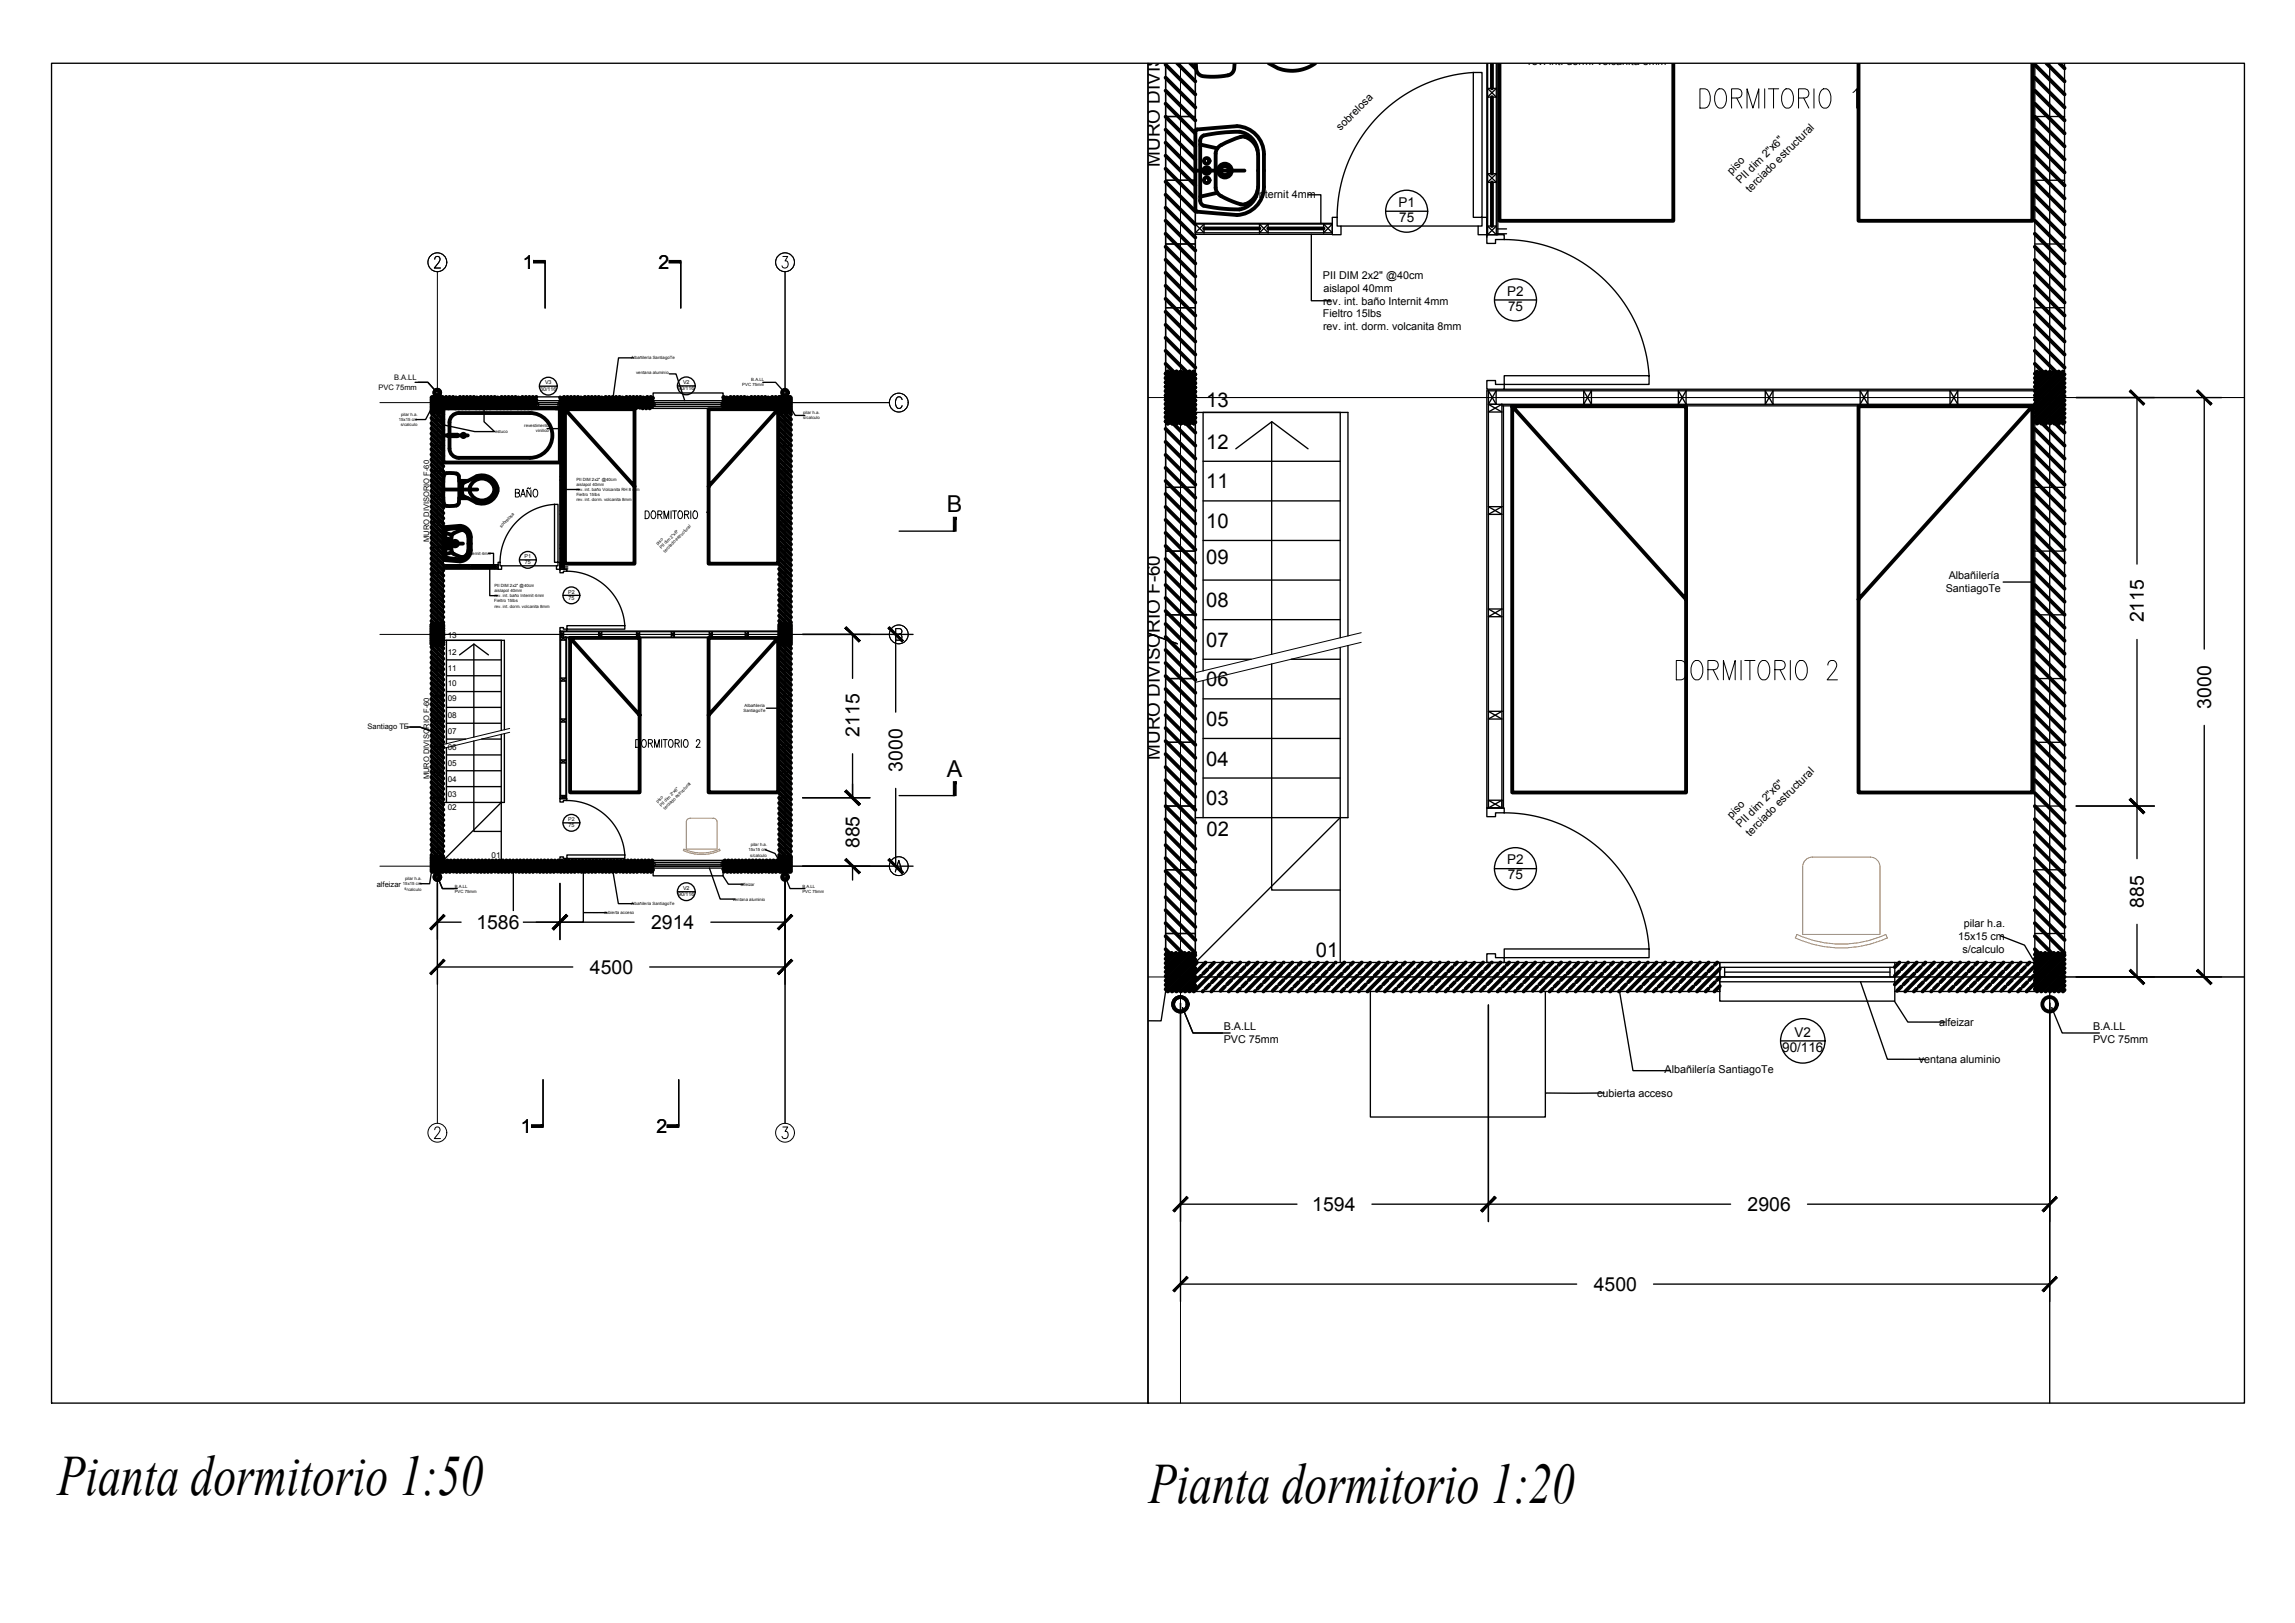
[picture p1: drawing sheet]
<svg xmlns="http://www.w3.org/2000/svg" width="594mm" height="420mm" viewBox="0 0 594 420" stroke-linecap="round" stroke-linejoin="round" font-family="sans-serif">
<defs><g id="words">
<g font-size="14.8">
<text x="14.9" y="387.1">Pianta dormitorio 1:50</text>
<text x="297.4" y="389">Pianta dormitorio 1:20</text>
</g>
<g font-size="8.8">
<text x="439.2" y="29.3">DORMITORIO 1</text>
<text x="433.2" y="177.1">DORMITORIO 2</text>
</g>
<g font-size="6">
<text x="245.1" y="132.6">B</text>
<text x="245.1" y="201.1">A</text>
</g>
<g font-size="5.2">
<text x="312.3" y="105.2">13</text>
<text x="312.3" y="116.1">12</text>
<text x="312.3" y="126.4">11</text>
<text x="312.3" y="136.6">10</text>
<text x="312.3" y="145.9">09</text>
<text x="312.3" y="157.1">08</text>
<text x="312.3" y="167.4">07</text>
<text x="312.3" y="177.5">06</text>
<text x="312.3" y="188">05</text>
<text x="312.3" y="198.2">04</text>
<text x="312.3" y="208.4">03</text>
<text x="312.3" y="216.5">02</text>
<text x="340.6" y="247.7">01</text>
</g>
<g font-size="5">
<text x="135.4" y="69.5">1</text>
<text x="170.5" y="69.5">2</text>
<text x="555" y="161.1" transform="rotate(-90 555 161.1)">2115</text>
<text x="572.4" y="183.5" transform="rotate(-90 572.4 183.5)">3000</text>
<text x="222.5" y="190.7" transform="rotate(-90 222.5 190.7)">2115</text>
<text x="233.6" y="199.8" transform="rotate(-90 233.6 199.8)">3000</text>
<text x="222.5" y="219.6" transform="rotate(-90 222.5 219.6)">885</text>
<text x="555" y="235" transform="rotate(-90 555 235)">885</text>
<text x="123.3" y="240.5">1586</text>
<text x="168.6" y="240.5">2914</text>
<text x="152.7" y="252.1">4500</text>
<text x="134.8" y="293.3">1</text>
<text x="170" y="293.3">2</text>
<text x="339.7" y="313.5">1594</text>
<text x="452.4" y="313.5">2906</text>
<text x="412.6" y="334.2">4500</text>
</g>
<g font-size="4.9">
<text x="300.2" y="43.1" transform="rotate(-90 300.2 43.1)">MURO DIVISORIO F</text>
<text x="300.2" y="196.7" transform="rotate(-90 300.2 196.7)">MURO DIVISORIO F-60</text>
</g>
<g font-size="3.5">
<text x="362" y="53.6">P1</text>
<text x="362.2" y="57.5">75</text>
<text x="390.2" y="76.5">P2</text>
<text x="390.4" y="80.4">75</text>
<text x="390.2" y="223.8">P2</text>
<text x="390.3" y="227.7">75</text>
<text x="464.5" y="268.4">V2</text>
<text x="461.3" y="272.3">90/116</text>
</g>
<g font-size="2.8">
<text x="395.6" y="16.8">rev. int. dorm. volcanita 8mm</text>
<text x="347" y="33.9" transform="rotate(-45 347 33.9)">sobrelosa</text>
<text x="448.2" y="45.3" transform="rotate(-45 448.2 45.3)">piso</text>
<text x="450.5" y="47.7" transform="rotate(-45 450.5 47.7)">PII dim 2&quot;x6&quot;</text>
<text x="325.2" y="51.3">internit 4mm</text>
<text x="453" y="49.9" transform="rotate(-45 453 49.9)">terciado estructural</text>
<text x="342.5" y="72.2">PII DIM 2x2&quot; @40cm</text>
<text x="342.6" y="75.5">aislapol 40mm</text>
<text x="342.4" y="82.2">Fieltro 15lbs</text>
<text x="342.5" y="78.8">rev. int. baño Internit 4mm</text>
<text x="342.5" y="85.5">rev. int. dorm. volcanita 8mm</text>
<text x="504.4" y="150">Albañilería</text>
<text x="503.7" y="153.3">SantiagoTe</text>
<text x="448.2" y="212" transform="rotate(-45 448.2 212)">piso</text>
<text x="450.5" y="214.3" transform="rotate(-45 450.5 214.3)">PII dim 2&quot;x6&quot;</text>
<text x="453" y="216.6" transform="rotate(-45 453 216.6)">terciado estructural</text>
<text x="508.3" y="240">pilar h.a.</text>
<text x="506.9" y="243.3">15x15 cm</text>
<text x="508" y="246.7">s/calculo</text>
<text x="316.8" y="266.7">B.A.LL</text>
<text x="501.9" y="265.6">alfeizar</text>
<text x="541.8" y="266.7">B.A.LL</text>
<text x="316.8" y="270.1">PVC 75mm</text>
<text x="496.7" y="275.2">ventana aluminio</text>
<text x="541.8" y="270.1">PVC 75mm</text>
<text x="430.9" y="277.9">Albañilería SantiagoTe</text>
<text x="413.4" y="283.9">cubierta acceso</text>
</g>
<g font-size="2.1">
<text x="115.9" y="165.2">13</text>
<text x="115.9" y="173.6">11</text>
<text x="115.9" y="169.5">12</text>
<text x="115.9" y="177.7">10</text>
<text x="115.9" y="185.9">08</text>
<text x="115.9" y="181.4">09</text>
<text x="115.9" y="190">07</text>
<text x="115.9" y="194.1">06</text>
<text x="115.9" y="202.3">04</text>
<text x="115.9" y="198.3">05</text>
<text x="115.9" y="206.4">03</text>
<text x="115.9" y="209.6">02</text>
<text x="127.2" y="222.1">01</text>
</g>
<g font-size="2">
<text x="97.9" y="100.8">PVC 75mm</text>
<text x="102" y="98.5">B.A.LL</text>
<text x="111.1" y="140.3" transform="rotate(-90 111.1 140.3)">MURO DIVISORIO F-60</text>
<text x="95.1" y="188.7">Santiago TE</text>
<text x="111.1" y="201.7" transform="rotate(-90 111.1 201.7)">MURO DIVISORIO F-60</text>
<text x="97.5" y="229.6">alfeizar</text>
</g>
<g font-size="1.4">
<text x="139.8" y="101.1">30/116</text>
<text x="141.1" y="99.5">V3</text>
<text x="175.5" y="101">90/116</text>
<text x="176.8" y="99.5">V2</text>
<text x="135.8" y="144.5">P1</text>
<text x="135.9" y="146.1">75</text>
<text x="147.1" y="153.7">P2</text>
<text x="147.1" y="155.3">75</text>
<text x="147.1" y="212.6">P2</text>
<text x="147.1" y="214.1">75</text>
<text x="175.5" y="232">90/116</text>
<text x="176.8" y="230.4">V2</text>
</g>
<g font-size="1.1">
<text x="163.4" y="92.9">Albañilería SantiagoTe</text>
<text x="164.7" y="96.9">ventana aluminio</text>
<text x="192.2" y="100">PVC 75mm</text>
<text x="194.5" y="98.7">B.A.LL</text>
<text x="103.8" y="107.6">pilar h.a.</text>
<text x="207.9" y="107.2">pilar h.a.</text>
<text x="103.2" y="109">15x15 cm</text>
<text x="103.7" y="110.3">s/calculo</text>
<text x="128.2" y="112">estuco</text>
<text x="135.7" y="110.6">revestimento</text>
<text x="138.7" y="111.9">vinilico</text>
<text x="207.9" y="108.6">s/calculo</text>
<text x="149.2" y="124.4">PII DIM 2x2&quot; @40cm</text>
<text x="149.3" y="125.8">aislapol 40mm</text>
<text x="149.2" y="128.4">Fieltro 15lbs</text>
<text x="149.2" y="127.1">rev. int. baño Volcanita RH 8 mm</text>
<text x="149.2" y="129.8">rev. int. dorm. volcanita 8mm</text>
<text x="129.8" y="136.6" transform="rotate(-45 129.8 136.6)">sobrelosa</text>
<text x="121.1" y="143.6">internit 4mm</text>
<text x="170.3" y="141.2" transform="rotate(-45 170.3 141.2)">piso</text>
<text x="171.2" y="142.1" transform="rotate(-45 171.2 142.1)">PII dim 2&quot;x6&quot;</text>
<text x="172.2" y="143" transform="rotate(-45 172.2 143)">terciado estructural</text>
<text x="128" y="155.9">Fieltro 15lbs</text>
<text x="128" y="151.9">PII DIM 2x2&quot; @40cm</text>
<text x="128" y="154.6">rev. int. baño Internit 4mm</text>
<text x="128" y="153.3">aislapol 40mm</text>
<text x="128" y="157.3">rev. int. dorm. volcanita 8mm</text>
<text x="192.5" y="184.4">SantiagoTe</text>
<text x="192.8" y="183.1">Albañilería</text>
<text x="170.3" y="207.8" transform="rotate(-45 170.3 207.8)">piso</text>
<text x="171.2" y="208.8" transform="rotate(-45 171.2 208.8)">PII dim 2&quot;x6&quot;</text>
<text x="172.2" y="209.7" transform="rotate(-45 172.2 209.7)">terciado estructural</text>
<text x="193.7" y="220.4">15x15 cm</text>
<text x="194.2" y="221.7">s/calculo</text>
<text x="194.3" y="219.1">pilar h.a.</text>
<text x="104.9" y="227.9">pilar h.a.</text>
<text x="104.3" y="229.2">15x15 cm</text>
<text x="104.8" y="230.5">s/calculo</text>
<text x="117.7" y="229.8">B.A.LL</text>
<text x="117.7" y="231.1">PVC 75mm</text>
<text x="189.7" y="233.2">ventana aluminio</text>
<text x="191.8" y="229.3">alfeizar</text>
<text x="207.7" y="229.8">B.A.LL</text>
<text x="207.7" y="231.1">PVC 75mm</text>
<text x="156.4" y="236.6">cubierta acceso</text>
<text x="163.3" y="234.2">Albañilería SantiagoTe</text>
</g>
</g></defs>
<!-- layer: A-WALL-PATT -->
<g fill="none" stroke="#000" stroke-width=".99">
<path d="M301.7 16.7l7.7 7.7M304.7 16.4l4.7 4.7M308.1 16.4l1.3 1.3M526.7 16.7l7.7 7.7M529.7 16.4l4.7 4.7M533.1 16.4l1.3 1.3M301.7 26.8l7.7 7.7M301.7 23.5l7.7 7.7M301.7 36.9l7.7 7.7M301.7 33.6l7.7 7.7M301.7 30.2l7.7 7.7M301.7 20.1l7.7 7.7"/>
<path d="M526.7 26.8l7.7 7.7M526.7 23.5l7.7 7.7M526.7 36.9l7.7 7.7M526.7 33.6l7.7 7.7M526.7 30.2l7.7 7.7M526.7 20.1l7.7 7.7M301.7 57.1l7.7 7.7M301.7 43.7l7.7 7.7M301.7 40.3l7.7 7.7M301.7 53.8l7.7 7.7M301.7 50.4l7.7 7.7M301.7 47l7.7 7.7"/>
<path d="M526.7 57.1l7.7 7.7M526.7 43.7l7.7 7.7M526.7 40.3l7.7 7.7M526.7 53.8l7.7 7.7M526.7 50.4l7.7 7.7M526.7 47l7.7 7.7M301.7 77.4l7.7 7.7M301.7 74l7.7 7.7M301.7 60.5l7.7 7.7M301.7 70.6l7.7 7.7M301.7 67.3l7.7 7.7M301.7 63.9l7.7 7.7"/>
<path d="M526.7 77.4l7.7 7.7M526.7 74l7.7 7.7M526.7 60.5l7.7 7.7M526.7 70.6l7.7 7.7M526.7 67.3l7.7 7.7M526.7 63.9l7.7 7.7M301.7 94.2l2 2M301.7 90.8l5.4 5.4M301.7 87.5l7.7 7.7M301.7 84.1l7.7 7.7M301.7 80.7l7.7 7.7M302.3 96.2l-.6 .6"/>
<path d="M303.4 96.2l-1.7 1.7M304.6 96.2l-2.9 2.8M305.7 96.2l-4 3.9M306.8 96.2l-5.1 5M307.9 96.2l-6.2 6.2M309.1 96.2l-7.4 7.3M309.4 96.9l-7.7 7.7M309.4 98l-7.7 7.7M309.4 99.2l-7.7 7.7M526.7 94.2l2 2M526.7 90.8l5.4 5.4M526.7 87.5l7.7 7.7"/>
<path d="M526.7 84.1l7.7 7.7M526.7 80.7l7.7 7.7M527.3 96.2l-.6 .6M528.4 96.2l-1.7 1.7M529.6 96.2l-2.9 2.8M530.7 96.2l-4 3.9M531.8 96.2l-5.1 5M532.9 96.2l-6.2 6.2M534.1 96.2l-7.4 7.3M534.4 96.9l-7.7 7.7M534.4 98l-7.7 7.7M534.4 99.2l-7.7 7.7"/>
<path d="M111.7 119l3.1 3.1M111.7 114.9l3.1 3.1M111.7 113.6l3.1 3.1M111.7 108.2l3.1 3.1M111.7 106.9l3.1 3M111.7 117.6l3.1 3.1M111.7 116.3l3.1 3.1M111.7 112.3l3.1 3M111.7 110.9l3.1 3.1M111.7 109.6l3.1 3M111.9 102.7l-.2 .2M112.3 102.7l-.6 .7"/>
<path d="M112.8 102.7l-1.1 1.1M112.9 106.7l1.9 1.9M113.2 102.7l-1.5 1.6M113.7 102.7l-2 2M114.1 102.7l-2.4 2.5M114.2 106.7l.6 .5M114.6 102.7l-2.9 2.9M114.8 103l-3.1 3.1M114.8 103.4l-3.1 3.1M114.8 103.9l-2.9 2.8M114.8 104.3l-2.4 2.4M114.8 104.8l-2 1.9"/>
<path d="M114.8 105.7l-1.1 1M114.8 106.1l-.6 .6M114.8 106.6l-.2 .1M115.1 104l-.3 .4M115.4 105.6l-.2 .1M115.5 102.7l-.7 .8M115.8 103.3l-.4 .5M116 104.9l-.4 .4M116.4 102.7l-.4 .4M116.7 104.2l-.4 .5M117.3 102.7l-4 4M117.4 103.5l-.5 .5"/>
<path d="M117.6 105.1l-.5 .5M118 102.9l-.4 .4M118.3 104.4l-.5 .5M118.9 103.8l-.4 .4M119.1 102.7l-3 3M119.2 105.3l-.4 .4M119.6 103.1l-.4 .4M119.8 104.7l-.4 .4M120 102.7l-.2 .2M120.5 104l-.4 .4M120.7 105.6l-.1 .1M120.9 102.7l-3 3"/>
<path d="M121.2 103.3l-.5 .5M121.4 104.9l-.4 .4M121.8 102.7l-.4 .4M122.1 104.2l-.5 .5M122.7 102.7l-3 3M122.8 103.5l-.5 .5M123 105.1l-.5 .5M123.4 102.9l-.4 .4M123.7 104.4l-.5 .5M124.3 103.8l-.4 .4M124.5 102.7l-3 3M124.6 105.3l-.4 .4"/>
<path d="M125 103.1l-.4 .4M125.2 104.7l-.4 .4M125.4 102.7l-.2 .2M125.9 104l-.4 .4M126.1 105.6l-.1 .1M126.3 102.7l-3 3M126.6 103.3l-.5 .5M126.8 104.9l-.4 .4M127.2 102.7l-.4 .4M127.5 104.2l-.5 .5M128.1 102.7l-3 3M128.2 103.5l-.5 .5"/>
<path d="M128.4 105.1l-.5 .5M128.8 102.9l-.4 .4M129 104.4l-.4 .5M129.7 103.8l-.4 .4M129.9 102.7l-3 3M129.9 105.3l-.4 .4M130.4 103.1l-.5 .4M130.6 104.7l-.4 .4M130.8 102.7l-.2 .2M131.3 104l-.5 .4M131.5 105.6l-.2 .1M131.7 102.7l-3.1 3"/>
<path d="M132 103.3l-.5 .5M132.2 104.9l-.5 .4M132.6 102.7l-.4 .4M132.9 104.2l-.5 .5M133.5 102.7l-3.1 3M133.5 103.5l-.4 .5M133.8 105.1l-.5 .5M134.2 102.9l-.4 .4M134.4 104.4l-.4 .5M135.1 103.8l-.4 .4M135.2 102.7l-3 3M135.3 105.3l-.4 .4"/>
<path d="M135.8 103.1l-.5 .4M136 104.7l-.4 .4M136.1 102.7l-.1 .2M136.7 104l-.5 .4M136.9 105.6l-.2 .1M137 102.7l-3 3M137.4 103.3l-.5 .5M137.6 104.9l-.5 .4M137.9 102.7l-.3 .4M138.2 104.2l-.4 .5M138.8 102.7l-3 3M138.9 104.5l-1.3 1.2"/>
<path d="M138.9 103.6l-.4 .4M138.9 105.4l-.2 .2M145 102.9h-.1M145.2 104.4l-.3 .3M145.9 103.8l-.5 .4M146 102.7l-1.1 1.1M146.1 105.3l-.4 .4M146.6 103.1l-.5 .4M146.8 104.7l-.5 .4M146.9 102.7l-.1 .2M147.5 104l-.5 .4M147.7 105.6l-.2 .1"/>
<path d="M147.8 102.7l-2.9 2.9M148.1 103.3l-.4 .5M148.4 104.9l-.5 .4M148.7 102.7l-.3 .4M149 104.2l-.4 .5M149.6 102.7l-3 3M149.7 103.5l-.4 .5M149.9 105.1l-.4 .5M150.4 102.9l-.5 .4M150.6 104.4l-.4 .5M151.3 103.8l-.5 .4M151.4 102.7l-3 3"/>
<path d="M151.5 105.3l-.4 .4M151.9 103.1l-.4 .4M152.2 104.7l-.5 .4M152.3 102.7l-.1 .2M152.8 104l-.4 .4M153.1 105.6l-.2 .1M153.2 102.7l-3 3M153.5 103.3l-.4 .5M153.7 104.9l-.4 .4M154.1 102.7l-.4 .4M154.4 104.2l-.4 .5M155 102.7l-3 3"/>
<path d="M155.1 103.5l-.5 .5M155.3 105.1l-.4 .5M155.8 102.9l-.5 .4M156 104.4l-.5 .5M156.7 103.8l-.5 .4M156.8 102.7l-3 3M156.9 105.3l-.4 .4M157.3 103.1l-.4 .4M157.6 104.7l-.5 .4M157.7 102.7l-.1 .2M158.2 104l-.4 .4M158.5 105.6l-.2 .1"/>
<path d="M158.6 102.7l-3 3M158.9 103.3l-.4 .5M159.1 104.9l-.4 .4M159.5 102.7l-.4 .4M159.8 104.2l-.4 .5M160.4 102.7l-3 3M160.5 103.5l-.5 .5M160.7 105.1l-.5 .5M161.1 102.9l-.4 .4M161.4 104.4l-.5 .5M162 103.8l-.4 .4M162.2 102.7l-3 3"/>
<path d="M162.3 105.3l-.4 .4M162.7 103.1l-.4 .4M162.9 104.7l-.4 .4M163.1 102.7l-.2 .2M163.6 104l-.4 .4M163.8 105.6l-.1 .1M164 102.7l-3 3M164.3 103.3l-.5 .5M164.5 104.9l-.4 .4M164.9 102.7l-.4 .4M165.2 104.2l-.5 .5M165.8 102.7l-3 3"/>
<path d="M165.9 103.5l-.5 .5M166.1 105.1l-.5 .5M166.5 102.9l-.4 .4M166.8 104.4l-.5 .5M167.4 103.8l-.4 .4M167.6 102.7l-3 3M167.7 105.3l-.4 .4M168.1 103.1l-.4 .4M168.3 104.7l-.4 .4M168.5 102.7l-.2 .2M169 104l-.4 .4M169.1 103l-2.7 2.7"/>
<path d="M169.1 104.8l-.9 .9M187.3 102.7l-.1 .2M187.4 103.5l-.2 .3M187.6 105.1l-.4 .5M188.1 102.9l-.5 .4M188.3 104.4l-.4 .5M189 103.8l-.5 .4M189.1 102.7l-1.9 2M189.2 105.3l-.4 .4M189.7 103.1l-.5 .4M189.9 104.7l-.5 .4M190 102.7l-.1 .2"/>
<path d="M190.6 104l-.5 .4M190.8 105.6l-.2 .1M190.9 102.7l-3 3M191.2 103.3l-.4 .5M191.5 104.9l-.5 .4M191.8 102.7l-.3 .4M192.1 104.2l-.4 .5M192.7 102.7l-3 3M192.8 103.5l-.4 .5M193 105.1l-.4 .5M193.5 102.9l-.5 .4M193.7 104.4l-.4 .5"/>
<path d="M194.4 103.8l-.5 .4M194.5 102.7l-3 3M194.6 105.3l-.4 .4M195 103.1l-.4 .4M195.3 104.7l-.5 .4M195.4 102.7l-.1 .2M195.9 104l-.4 .4M196.2 105.6l-.2 .1M196.3 102.7l-3 3M196.6 103.3l-.4 .5M196.8 104.9l-.4 .4M197.2 102.7l-.4 .4"/>
<path d="M197.5 104.2l-.4 .5M198.1 102.7l-3 3M198.2 103.5l-.5 .5M198.4 105.1l-.4 .5M198.9 102.9l-.5 .4M199.1 104.4l-.5 .5M199.8 103.8l-.5 .4M199.9 102.7l-3 3M200 105.3l-.4 .4M200.4 103.1l-.4 .4M200.7 104.7l-.5 .4M200.8 102.7l-.1 .2"/>
<path d="M201.3 104l-.4 .4M201.6 105.6l-.2 .1M201.7 119l3.1 3.1M201.7 114.9l3.1 3.1M201.7 113.6l3.1 3.1M201.7 108.2l3.1 3.1M201.7 106.9l3.1 3M201.7 102.7l-3 3M201.7 104.5l-1.2 1.2M201.7 103.6l-.1 .2M201.7 117.6l3.1 3.1M201.7 116.3l3.1 3.1"/>
<path d="M201.7 112.3l3.1 3M201.7 110.9l3.1 3.1M201.7 109.6l3.1 3M201.9 102.7l-.2 .2M202.3 102.7l-.6 .7M202.8 102.7l-1.1 1.1M202.9 106.7l1.9 1.9M203.2 102.7l-1.5 1.6M203.7 102.7l-2 2M204.1 102.7l-2.4 2.5M204.2 106.7l.6 .5M204.6 102.7l-2.9 2.9"/>
<path d="M204.8 103l-3.1 3.1M204.8 103.4l-3.1 3.1M204.8 103.9l-2.9 2.8M204.8 104.3l-2.4 2.4M204.8 104.8l-2 1.9M204.8 105.2l-1.5 1.5M204.8 105.7l-1.1 1M204.8 106.1l-.6 .6M204.8 106.6l-.2 .1M301.7 117.8l7.7 7.7M301.7 114.4l7.7 7.7M301.7 111l7.7 7.7"/>
<path d="M303.7 109.7l5.7 5.7M307.1 109.7l2.3 2.3M309.4 100.3l-7.7 7.7M309.4 101.4l-7.7 7.7M309.4 102.5l-7.1 7.2M309.4 103.6l-6 6.1M309.4 104.8l-4.9 4.9M309.4 105.9l-3.7 3.8M309.4 107l-2.6 2.7M309.4 108.1l-1.5 1.6M309.4 109.3l-.4 .4M526.7 117.8l7.7 7.7"/>
<path d="M526.7 114.4l7.7 7.7M526.7 111l7.7 7.7M528.7 109.7l5.7 5.7M532.1 109.7l2.3 2.3M534.4 100.3l-7.7 7.7M534.4 101.4l-7.7 7.7M534.4 102.5l-7.1 7.2M534.4 103.6l-6 6.1M534.4 104.8l-4.9 4.9M534.4 105.9l-3.7 3.8M534.4 107l-2.6 2.7M534.4 108.1l-1.5 1.6"/>
<path d="M534.4 109.3l-.4 .4M111.7 139.2l3.1 3.1M111.7 133.8l3.1 3.1M111.7 132.5l3.1 3M111.7 128.4l3.1 3.1M111.7 127.1l3.1 3M111.7 125.7l3.1 3.1M111.7 121.7l3.1 3.1M111.7 120.3l3.1 3.1M111.7 137.8l3.1 3.1M111.7 136.5l3.1 3.1M111.7 135.2l3.1 3"/>
<path d="M111.7 131.1l3.1 3.1M111.7 129.8l3.1 3M111.7 124.4l3.1 3M111.7 123l3.1 3.1M201.7 139.2l3.1 3.1M201.7 133.8l3.1 3.1M201.7 132.5l3.1 3M201.7 128.4l3.1 3.1M201.7 127.1l3.1 3M201.7 125.7l3.1 3.1M201.7 121.7l3.1 3.1M201.7 120.3l3.1 3.1"/>
<path d="M201.7 137.8l3.1 3.1M201.7 136.5l3.1 3.1M201.7 135.2l3.1 3M201.7 131.1l3.1 3.1M201.7 129.8l3.1 3M201.7 124.4l3.1 3M201.7 123l3.1 3.1M301.7 138l7.7 7.7M301.7 124.5l7.7 7.7M301.7 121.1l7.7 7.7M301.7 134.6l7.7 7.7M301.7 131.2l7.7 7.7"/>
<path d="M301.7 127.9l7.7 7.7M526.7 138l7.7 7.7M526.7 124.5l7.7 7.7M526.7 121.1l7.7 7.7M526.7 134.6l7.7 7.7M526.7 131.2l7.7 7.7M526.7 127.9l7.7 7.7M111.7 154l3.1 3.1M111.7 152.7l3.1 3M111.7 147.3l3.1 3.1M111.7 145.9l3.1 3.1M111.7 140.5l3.1 3.1"/>
<path d="M111.7 159.4l2.1 2.1M111.7 158l3.1 3.1M111.7 156.7l3.1 3.1M111.7 155.4l3.1 3M111.7 151.3l3.1 3.1M111.7 150l3.1 3M111.7 148.6l3.1 3.1M111.7 144.6l3.1 3.1M111.7 143.2l3.1 3.1M111.7 141.9l3.1 3.1M201.7 154l3.1 3.1M201.7 152.7l3.1 3"/>
<path d="M201.7 147.3l3.1 3.1M201.7 145.9l3.1 3.1M201.7 140.5l3.1 3.1M201.7 159.4l2.1 2.1M201.7 158l3.1 3.1M201.7 156.7l3.1 3.1M201.7 155.4l3.1 3M201.7 151.3l3.1 3.1M201.7 150l3.1 3M201.7 148.6l3.1 3.1M201.7 144.6l3.1 3.1M201.7 143.2l3.1 3.1"/>
<path d="M201.7 141.9l3.1 3.1M301.7 158.2l7.7 7.7M301.7 154.8l7.7 7.7M301.7 141.3l7.7 7.7M301.7 151.4l7.7 7.7M301.7 148.1l7.7 7.7M301.7 144.7l7.7 7.7M526.7 158.2l7.7 7.7M526.7 154.8l7.7 7.7M526.7 141.3l7.7 7.7M526.7 151.4l7.7 7.7M526.7 148.1l7.7 7.7"/>
<path d="M526.7 144.7l7.7 7.7M111.7 179.6l3.1 3.1M111.7 178.3l3.1 3M111.7 172.9l3.1 3M111.7 171.5l3.1 3.1M111.7 176.9l3.1 3.1M111.7 175.6l3.1 3M111.7 174.2l3.1 3.1M111.7 170.2l3.1 3.1M111.7 168.8l3.1 3.1M111.7 167.5l3.1 3.1M111.7 160.7l.8 .8"/>
<path d="M111.9 161.5l-.2 .3M112.4 161.5l-.7 .7M112.5 166.9l2.3 2.3M112.8 161.5l-1.1 1.2M113.3 161.5l-1.6 1.6M113.7 161.5l-2 2.1M113.8 166.9l1 1M114.2 161.5l-2.5 2.5M114.6 161.5l-2.9 3M114.8 161.8l-3.1 3.1M114.8 162.3l-3.1 3.1M114.8 162.7l-3.1 3.1"/>
<path d="M114.8 163.2l-3.1 3.1M114.8 163.6l-3.1 3.1M114.8 164.1l-2.9 2.8M114.8 164.5l-2.5 2.4M114.8 165l-2 1.9M114.8 165.4l-1.6 1.5M114.8 165.9l-1.1 1M114.8 166.3l-.7 .6M114.8 166.8l-.2 .1M201.7 179.6l3.1 3.1M201.7 178.3l3.1 3M201.7 172.9l3.1 3"/>
<path d="M201.7 171.5l3.1 3.1M201.7 176.9l3.1 3.1M201.7 175.6l3.1 3M201.7 174.2l3.1 3.1M201.7 170.2l3.1 3.1M201.7 168.8l3.1 3.1M201.7 167.5l3.1 3.1M201.7 160.7l.8 .8M201.9 161.5l-.2 .3M202.4 161.5l-.7 .7M202.5 166.9l2.3 2.3M202.8 161.5l-1.1 1.2"/>
<path d="M203.3 161.5l-1.6 1.6M203.7 161.5l-2 2.1M203.8 166.9l1 1M204.2 161.5l-2.5 2.5M204.6 161.5l-2.9 3M204.8 161.8l-3.1 3.1M204.8 162.3l-3.1 3.1M204.8 162.7l-3.1 3.1M204.8 163.2l-3.1 3.1M204.8 163.6l-3.1 3.1M204.8 164.1l-2.9 2.8M204.8 164.5l-2.5 2.4"/>
<path d="M204.8 165l-2 1.9M204.8 165.4l-1.6 1.5M204.8 165.9l-1.1 1M204.8 166.3l-.7 .6M204.8 166.8l-.2 .1M301.7 175l7.7 7.7M301.7 171.6l7.7 7.7M301.7 168.3l7.7 7.7M301.7 178.4l7.7 7.7M301.7 164.9l7.7 7.7M301.7 161.5l7.7 7.7M526.7 175l7.7 7.7"/>
<path d="M526.7 171.6l7.7 7.7M526.7 168.3l7.7 7.7M526.7 178.4l7.7 7.7M526.7 164.9l7.7 7.7M526.7 161.5l7.7 7.7M111.7 199.8l3.1 3.1M111.7 198.5l3.1 3M111.7 197.1l3.1 3.1M111.7 193.1l3.1 3.1M111.7 191.7l3.1 3.1M111.7 190.4l3.1 3.1M111.7 186.3l3.1 3.1"/>
<path d="M111.7 185l3.1 3.1M111.7 195.8l3.1 3M111.7 194.4l3.1 3.1M111.7 189l3.1 3.1M111.7 187.7l3.1 3.1M111.7 183.6l3.1 3.1M111.7 182.3l3.1 3.1M111.7 180.9l3.1 3.1M201.7 199.8l3.1 3.1M201.7 198.5l3.1 3M201.7 197.1l3.1 3.1M201.7 193.1l3.1 3.1"/>
<path d="M201.7 191.7l3.1 3.1M201.7 190.4l3.1 3.1M201.7 186.3l3.1 3.1M201.7 185l3.1 3.1M201.7 195.8l3.1 3M201.7 194.4l3.1 3.1M201.7 189l3.1 3.1M201.7 187.7l3.1 3.1M201.7 183.6l3.1 3.1M201.7 182.3l3.1 3.1M201.7 180.9l3.1 3.1M301.7 191.9l7.7 7.7"/>
<path d="M301.7 188.5l7.7 7.7M301.7 185.1l7.7 7.7M301.7 198.6l7.7 7.7M301.7 195.2l7.7 7.7M301.7 181.8l7.7 7.7M526.7 191.9l7.7 7.7M526.7 188.5l7.7 7.7M526.7 185.1l7.7 7.7M526.7 198.6l7.7 7.7M526.7 195.2l7.7 7.7M526.7 181.8l7.7 7.7M111.7 218.7l3.1 3"/>
<path d="M111.7 217.3l3.1 3.1M111.7 211.9l3.1 3.1M111.7 210.6l3.1 3.1M111.7 205.2l3.1 3.1M111.7 203.8l3.1 3.1M111.7 216l3.1 3M111.7 214.6l3.1 3.1M111.7 213.3l3.1 3.1M111.7 209.2l3.1 3.1M111.7 207.9l3.1 3.1M111.7 206.5l3.1 3.1M111.7 202.5l3.1 3.1"/>
<path d="M111.7 201.2l3.1 3M201.7 218.7l3.1 3M201.7 217.3l3.1 3.1M201.7 211.9l3.1 3.1M201.7 210.6l3.1 3.1M201.7 205.2l3.1 3.1M201.7 203.8l3.1 3.1M201.7 216l3.1 3M201.7 214.6l3.1 3.1M201.7 213.3l3.1 3.1M201.7 209.2l3.1 3.1M201.7 207.9l3.1 3.1"/>
<path d="M201.7 206.5l3.1 3.1M201.7 202.5l3.1 3.1M201.7 201.2l3.1 3M301.7 218.8l7.7 7.7M301.7 205.3l7.7 7.7M301.7 202l7.7 7.7M301.7 212.1l7.7 7.7M301.7 215.4l7.7 7.7M301.7 208.7l7.7 7.7M526.7 218.8l7.7 7.7M526.7 205.3l7.7 7.7M526.7 202l7.7 7.7"/>
<path d="M526.7 215.4l7.7 7.7M526.7 212.1l7.7 7.7M526.7 208.7l7.7 7.7M111.7 221.4l.4 .3M111.7 220l1.7 1.7M111.9 221.7l-.2 .2M112.3 221.7l-.6 .7M112.8 221.7l-1.1 1.1M113.2 221.7l-1.5 1.6M113.7 221.7l-2 2M114.1 221.7l-2.4 2.5M114.6 221.7l-2.9 2.9"/>
<path d="M114.8 222l-3.1 3.1M114.8 222.4l-3.1 3.1M114.8 223.3l-2.5 2.4M114.8 224.2l-1.6 1.5M114.8 224.7l-1.1 1M114.8 225.1l-.7 .6M114.9 222.7l-3 3M115.4 224.1l-.5 .5M115.6 225.7h-.1M115.8 222.7l-3 3M116 223.4l-.4 .5M116.3 225l-.5 .4"/>
<path d="M116.7 222.8l-.4 .4M116.9 224.3l-.4 .5M117.6 223.7l-.5 .4M117.6 222.7l-3 3M117.8 225.2l-.4 .5M118.3 223l-.5 .4M118.5 224.6l-.5 .4M118.5 222.7v.1M119.2 223.9l-.5 .4M119.4 225.4l-.3 .3M119.4 222.7l-3 3M119.8 223.2l-.4 .5"/>
<path d="M120.1 224.8l-.5 .4M120.3 222.7l-.2 .3M120.7 224.1l-.4 .5M121 225.7h-.1M121.2 222.7l-3 3M121.4 223.4l-.4 .5M121.6 225l-.4 .4M122.1 222.8l-.5 .4M122.3 224.3l-.4 .5M123 223.7l-.5 .4M123 222.7l-3 3M123.2 225.2l-.4 .5"/>
<path d="M123.7 223l-.5 .4M123.9 224.6l-.5 .4M123.9 222.7v.1M124.6 223.9l-.5 .4M124.8 225.4l-.3 .3M124.8 222.7l-3 3M125.2 223.2l-.4 .5M125.5 224.8l-.5 .4M125.7 222.7l-.2 .3M126.1 224.1l-.4 .5M126.4 225.7h-.1M126.6 222.7l-3 3"/>
<path d="M126.8 223.4l-.4 .5M127 225l-.4 .4M127.5 222.8l-.5 .4M127.7 224.3l-.4 .5M128.4 223.7l-.5 .4M128.4 222.7l-3 3M128.6 225.2l-.4 .5M129 223l-.4 .4M129.3 224.6l-.5 .4M129.3 222.7v.1M129.9 223.9l-.4 .4M130.2 225.4l-.3 .3"/>
<path d="M130.2 222.7l-3 3M130.6 223.2l-.4 .5M130.8 224.8l-.4 .4M131.1 222.7l-.3 .3M131.5 224.1l-.4 .5M131.7 225.7h.1M132 222.7l-3 3M132.2 223.4l-.5 .5M132.4 225l-.4 .4M132.9 222.8l-.5 .4M133.1 224.3l-.5 .5M133.8 223.7l-.5 .4"/>
<path d="M133.8 222.7l-3 3M134 225.2l-.5 .5M134.4 223l-.4 .4M134.7 224.6l-.5 .4M134.7 222.7v.1M135.3 223.9l-.4 .4M135.6 225.4l-.3 .3M135.6 222.7l-3 3M136 223.2l-.4 .5M136.2 224.8l-.4 .4M136.5 222.7l-.3 .3M136.9 224.1l-.4 .5"/>
<path d="M137.1 225.7h.1M137.4 222.7l-3 3M137.6 223.4l-.5 .5M137.8 225l-.4 .4M138.2 222.8l-.4 .4M138.5 224.3l-.5 .5M139.1 223.7l-.4 .4M139.2 222.7l-3 3M139.4 225.2l-.5 .5M139.8 223l-.4 .4M140 224.6l-.4 .4M140.1 222.7l-.1 .1"/>
<path d="M140.7 223.9l-.4 .4M140.9 225.4l-.2 .3M141 222.7l-3 3M141.4 223.2l-.5 .5M141.6 224.8l-.4 .4M141.9 222.7l-.3 .3M142.3 224.1l-.5 .5M142.5 225.7h.1M142.8 222.7l-3 3M143 223.4l-.5 .5M143.2 225l-.5 .4M143.6 222.8l-.4 .4"/>
<path d="M143.9 224.3l-.5 .5M144.5 223.7l-.4 .4M144.6 222.7l-3 3M144.8 225.2l-.5 .5M145.2 223l-.4 .4M145.4 224.6l-.4 .4M145.5 222.7l-.1 .1M146.1 223.9l-.4 .4M146.3 225.4l-.3 .3M146.4 222.7l-3 3M146.8 223.2l-.5 .5M147 224.8l-.4 .4"/>
<path d="M147.3 222.7l-.3 .3M147.7 224.1l-.5 .5M147.9 225.7h-.1M148.2 222.7l-3 3M148.4 223.4l-.5 .5M148.6 225l-.5 .4M149 222.8l-.4 .4M149.3 224.3l-.5 .5M149.9 223.7l-.4 .4M150 222.7l-3.1 3M150.2 225.2l-.5 .5M150.6 223l-.4 .4"/>
<path d="M150.8 224.6l-.4 .4M150.9 222.7l-.1 .1M151.5 223.9l-.4 .4M151.7 225.4l-.3 .3M151.7 222.7l-3 3M152.2 223.2l-.5 .5M152.4 224.8l-.5 .4M152.6 222.7l-.2 .3M153.1 224.1l-.5 .5M153.3 225.7h-.1M153.5 222.7l-3 3M153.7 223.4l-.4 .5"/>
<path d="M154 225l-.5 .4M154.4 222.8l-.4 .4M154.6 224.3l-.4 .5M155.3 223.7l-.4 .4M155.3 222.7l-3 3M155.5 225.2l-.4 .5M156 223l-.5 .4M156.2 224.6l-.4 .4M156.2 222.7v.1M156.9 223.9l-.5 .4M157.1 225.4l-.3 .3M157.1 222.7l-3 3"/>
<path d="M157.6 223.2l-.5 .5M157.8 224.8l-.5 .4M158 222.7l-.2 .3M158.5 224.1l-.5 .5M158.7 225.7h-.1M158.9 222.7l-3 3M159.1 223.4l-.4 .5M159.4 225l-.5 .4M159.8 222.8l-.4 .4M160 224.3l-.4 .5M160.7 223.7l-.5 .4M160.7 222.7l-3 3"/>
<path d="M160.9 225.2l-.4 .5M161.4 223l-.5 .4M161.6 224.6l-.5 .4M161.6 222.7v.1M162.3 223.9l-.5 .4M162.5 225.4l-.3 .3M162.5 222.7l-3 3M162.9 223.2l-.4 .5M163.2 224.8l-.5 .4M163.4 222.7l-.2 .3M163.8 224.1l-.4 .5M164.1 225.7h-.1"/>
<path d="M164.3 222.7l-3 3M164.5 223.4l-.4 .5M164.7 225l-.4 .4M165.2 222.8l-.5 .4M165.4 224.3l-.4 .5M166.1 223.7l-.5 .4M166.1 222.7l-3 3M166.3 225.2l-.4 .5M166.8 223l-.5 .4M167 224.6l-.5 .4M167 222.7v.1M167.7 223.9l-.5 .4"/>
<path d="M167.9 225.4l-.3 .3M167.9 222.7l-3 3M168.3 223.2l-.4 .5M168.6 224.8l-.5 .4M168.8 222.7l-.2 .3M169.1 223.4l-2.4 2.3M169.1 225.2l-.6 .5M169.1 224.3l-.3 .3M187.6 223.7l-.4 .4M187.7 222.7l-.5 .5M187.9 225.2l-.5 .5M188.3 223l-.4 .4"/>
<path d="M188.5 224.6l-.4 .4M188.6 222.7l-.1 .1M189.2 223.9l-.4 .4M189.4 225.4l-.2 .3M189.5 222.7l-2.3 2.3M189.9 223.2l-.5 .5M190.1 224.8l-.4 .4M190.4 222.7l-.3 .3M190.8 224.1l-.5 .5M191 225.7h.1M191.3 222.7l-3 3M191.5 223.4l-.5 .5"/>
<path d="M191.7 225l-.5 .4M192.1 222.8l-.4 .4M192.4 224.3l-.5 .5M193 223.7l-.4 .4M193.1 222.7l-3 3M193.3 225.2l-.5 .5M193.7 223l-.4 .4M193.9 224.6l-.4 .4M194 222.7l-.1 .1M194.6 223.9l-.4 .4M194.8 225.4l-.3 .3M194.8 222.7l-2.9 3"/>
<path d="M195.3 223.2l-.5 .5M195.5 224.8l-.5 .4M195.7 222.7l-.2 .3M196.2 224.1l-.5 .5M196.4 225.7h-.1M196.6 222.7l-2.9 3M196.8 223.4l-.4 .5M197.1 225l-.5 .4M197.5 222.8l-.4 .4M197.7 224.3l-.4 .5M198.4 223.7l-.4 .4M198.4 222.7l-3 3"/>
<path d="M198.6 225.2l-.4 .5M199.1 223l-.5 .4M199.3 224.6l-.4 .4M199.3 222.7v.1M200 223.9l-.5 .4M200.2 225.4l-.3 .3M200.2 222.7l-3 3M200.7 223.2l-.5 .5M200.9 224.8l-.5 .4M201.1 222.7l-.2 .3M201.6 224.1l-.5 .5M201.7 223.1l-2.7 2.6"/>
<path d="M201.7 224.9l-.9 .8M201.7 221.4l.4 .3M201.7 220l1.7 1.7M201.9 221.7l-.2 .2M202.3 221.7l-.6 .7M202.8 221.7l-1.1 1.1M203.2 221.7l-1.5 1.6M203.7 221.7l-2 2M204.1 221.7l-2.4 2.5M204.6 221.7l-2.9 2.9M204.8 222l-3.1 3.1M204.8 222.4l-3.1 3.1"/>
<path d="M204.8 222.9l-2.9 2.8M204.8 223.3l-2.5 2.4M204.8 223.8l-2 1.9M204.8 224.2l-1.6 1.5M204.8 224.7l-1.1 1M204.8 225.1l-.7 .6M204.8 225.6l-.2 .1M301.7 239l7.7 7.7M301.7 235.6l7.7 7.7M301.7 222.2l7.7 7.7M301.7 232.3l7.7 7.7M301.7 228.9l7.7 7.7"/>
<path d="M301.7 225.5l7.7 7.7M526.7 239l7.7 7.7M526.7 235.6l7.7 7.7M526.7 222.2l7.7 7.7M526.7 232.3l7.7 7.7M526.7 228.9l7.7 7.7M526.7 225.5l7.7 7.7M301.7 245.7l1 1M301.7 242.4l4.3 4.3M302.2 246.7l-.5 .4M303.3 246.7l-1.6 1.5M304.4 246.7l-2.7 2.7"/>
<path d="M305.5 246.7l-3.8 3.8M306.7 246.7l-5 4.9M307.8 246.7l-6.1 6M308.9 246.7l-7.2 7.1M309.4 247.3l-7.7 7.7M309.4 248.4l-7.7 7.7M309.4 249.5l-7.1 7.2M309.4 250.6l-6 6.1M309.4 251.8l-4.9 4.9M309.4 252.9l-3.8 3.8M309.4 254l-2.6 2.7M309.4 255.1l-1.5 1.6"/>
<path d="M309.4 256.3l-.4 .4M309.8 249.2l-.4 .4M310.9 252.6l-1.1 1.1M311.5 256.5l-.2 .2M312.1 249.2l-2.7 2.6M312.6 250.9l-1.1 1.1M313.1 254.8l-1.1 1.2M314.3 249.2l-1.2 1.2M314.8 253.2l-1.1 1.1M316.5 251.5l-1.1 1.1M316.6 249.2l-7.2 7.1M317.1 255.4l-1.1 1.1"/>
<path d="M318.2 249.8l-1.1 1.1M318.8 253.7l-1.2 1.1M318.8 249.2h.1M320.4 252l-1.1 1.2M321 256l-.7 .7M321.1 249.2l-7.5 7.5M322.1 250.4l-1.1 1.1M322.7 254.3l-1.1 1.1M323.3 249.2l-.6 .6M324.4 252.6l-1.1 1.1M324.9 256.5l-.1 .2M325.6 249.2l-7.5 7.5"/>
<path d="M326.1 250.9l-1.2 1.1M326.6 254.8l-1.1 1.2M327.7 249.2l-1.1 1.2M328.3 253.2l-1.1 1.1M330 251.5l-1.1 1.1M330 249.2l-7.5 7.5M330.5 255.4l-1.1 1.1M331.7 249.8l-1.2 1.1M332.2 253.7l-1.1 1.1M332.3 249.2h-.1M333.9 252l-1.1 1.2M334.5 256l-.7 .7"/>
<path d="M334.5 249.2l-7.5 7.5M335.6 250.4l-1.1 1.1M336.2 254.3l-1.2 1.1M336.8 249.2l-.6 .6M337.8 252.6l-1.1 1.1M338.4 256.5l-.1 .2M339 249.2l-7.5 7.5M339.5 250.9l-1.1 1.1M340.1 254.8l-1.1 1.2M341.2 249.2l-1.1 1.2M341.8 253.2l-1.1 1.1M343.5 251.5l-1.2 1.1"/>
<path d="M343.5 249.2l-7.5 7.5M344 255.4l-1.1 1.1M345.1 249.8l-1.1 1.1M345.7 253.7l-1.1 1.1M345.8 249.2h-.1M347.4 252l-1.1 1.2M347.9 256l-.7 .7M348 249.2l-7.5 7.5M349.1 250.4l-1.2 1.1M349.6 254.3l-1.1 1.1M350.3 249.2l-.7 .6M351.3 252.6l-1.1 1.1"/>
<path d="M351.9 256.5l-.2 .2M352.5 249.2l-7.5 7.5M353 250.9l-1.1 1.1M353.6 254.8l-1.2 1.2M354.7 249.2l-1.1 1.2M355.2 253.2l-1.1 1.1M356.9 251.5l-1.1 1.1M357 249.2l-7.5 7.5M357.5 255.4l-1.1 1.1M358.6 249.8l-1.1 1.1M359.2 253.7l-1.1 1.1M359.2 249.2h.1"/>
<path d="M360.9 252l-1.2 1.2M361.4 256l-.7 .7M361.5 249.2l-7.5 7.5M362.5 250.4l-1.1 1.1M363.1 254.3l-1.1 1.1M363.7 249.2l-.6 .6M364.8 252.6l-1.1 1.1M365.3 256.5l-.1 .2M366 249.2l-7.5 7.5M366.5 250.9l-1.2 1.1M367 254.8l-1.1 1.2M368.1 249.2l-1.1 1.2"/>
<path d="M368.7 253.2l-1.1 1.1M370.4 251.5l-1.1 1.1M370.5 249.2l-7.5 7.5M371 255.4l-1.2 1.1M372.1 249.8l-1.1 1.1M372.6 253.7l-1.1 1.1M372.7 249.2h-.1M374.3 252l-1.1 1.2M374.9 256l-.7 .7M374.9 249.2l-7.5 7.5M376 250.4l-1.1 1.1M376.6 254.3l-1.1 1.1"/>
<path d="M377.2 249.2l-.6 .6M378.3 252.6l-1.2 1.1M378.8 256.5l-.1 .2M379.4 249.2l-7.5 7.5M379.9 250.9l-1.1 1.1M380.5 254.8l-1.1 1.2M381.6 249.2l-1.1 1.2M382.2 253.2l-1.1 1.1M383.9 251.5l-1.2 1.1M383.9 249.2l-7.5 7.5M384.4 255.4l-1.1 1.1M385.5 249.8l-1.1 1.1"/>
<path d="M386.1 253.7l-1.1 1.1M386.2 249.2h-.1M387.8 252l-1.1 1.2M388.4 256l-.7 .7M388.4 249.2l-7.5 7.5M389.5 250.4l-1.1 1.1M390 254.3l-1.1 1.1M390.7 249.2l-.7 .6M391.7 252.6l-1.1 1.1M392.3 256.5l-.2 .2M392.9 249.2l-7.5 7.5M393.4 250.9l-1.1 1.1"/>
<path d="M394 254.8l-1.2 1.2M395.1 249.2l-1.1 1.2M395.7 253.2l-1.2 1.1M397.3 251.5l-1.1 1.1M397.4 249.2l-7.5 7.5M397.9 255.4l-1.1 1.1M399 249.8l-1.1 1.1M399.6 253.7l-1.1 1.1M399.6 249.2h.1M401.3 252l-1.2 1.2M401.8 256l-.7 .7M401.9 249.2l-7.5 7.5"/>
<path d="M402.9 250.4l-1.1 1.1M403.5 254.3l-1.1 1.1M404.1 249.2l-.6 .6M405.2 252.6l-1.1 1.1M405.8 256.5l-.2 .2M406.4 249.2l-7.5 7.5M406.9 250.9l-1.1 1.1M407.4 254.8l-1.1 1.2M408.6 249.2l-1.2 1.2M409.1 253.2l-1.1 1.1M410.8 251.5l-1.1 1.1M410.9 249.2l-7.5 7.5"/>
<path d="M411.4 255.4l-1.2 1.1M412.5 249.8l-1.1 1.1M413.1 253.7l-1.2 1.1M413.1 249.2h.1M414.7 252l-1.1 1.2M415.3 256l-.7 .7M415.4 249.2l-7.5 7.5M416.4 250.4l-1.1 1.1M417 254.3l-1.1 1.1M417.6 249.2l-.6 .6M418.7 252.6l-1.2 1.1M419.2 256.5l-.1 .2"/>
<path d="M419.8 249.2l-7.5 7.5M420.3 250.9l-1.1 1.1M420.9 254.8l-1.1 1.2M422 249.2l-1.1 1.2M422.6 253.2l-1.1 1.1M424.3 251.5l-1.1 1.1M424.3 249.2l-7.5 7.5M424.8 255.4l-1.1 1.1M426 249.8l-1.2 1.1M426.5 253.7l-1.1 1.1M426.6 249.2h-.1M428.2 252l-1.1 1.2"/>
<path d="M428.8 256l-.7 .7M428.8 249.2l-7.5 7.5M429.9 250.4l-1.1 1.1M430.5 254.3l-1.2 1.1M431.1 249.2l-.6 .6M432.1 252.6l-1.1 1.1M432.7 256.5l-.2 .2M433.3 249.2l-7.5 7.5M433.8 250.9l-1.1 1.1M434.4 254.8l-1.1 1.2M435.5 249.2l-1.1 1.2M436.1 253.2l-1.2 1.1"/>
<path d="M437.8 251.5l-1.2 1.1M437.8 249.2l-7.5 7.5M438.3 255.4l-1.1 1.1M439.4 249.8l-1.1 1.1M440 253.7l-1.1 1.1M440.1 249.2h-.1M441.7 252l-1.1 1.2M442.2 256l-.7 .7M442.3 249.2l-7.5 7.5M443.4 250.4l-1.2 1.1M443.9 254.3l-1.1 1.1M444.5 249.2l-.6 .6"/>
<path d="M445.2 250.8l-5.9 5.9M445.2 255.3l-1.4 1.4M445.2 253l-.7 .7M491.6 251.5l-1.1 1.1M491.7 249.2l-1.2 1.2M492.2 255.4l-1.1 1.1M493.3 249.8l-1.1 1.1M493.9 253.7l-1.1 1.1M493.9 249.2h.1M495.6 252l-1.2 1.2M496.1 256l-.7 .7M496.2 249.2l-5.7 5.7"/>
<path d="M497.2 250.4l-1.1 1.1M497.8 254.3l-1.1 1.1M498.4 249.2l-.6 .6M499.5 252.6l-1.1 1.1M500 256.5l-.1 .2M500.7 249.2l-7.5 7.5M501.2 250.9l-1.2 1.1M501.7 254.8l-1.1 1.2M502.9 249.2l-1.2 1.2M503.4 253.2l-1.1 1.1M505.1 251.5l-1.1 1.1M505.2 249.2l-7.5 7.5"/>
<path d="M505.7 255.4l-1.2 1.1M506.8 249.8l-1.1 1.1M507.4 253.7l-1.2 1.1M507.4 249.2h.1M509 252l-1.1 1.2M509.6 256l-.7 .7M509.6 249.2l-7.4 7.5M510.7 250.4l-1.1 1.1M511.3 254.3l-1.1 1.1M511.9 249.2l-.6 .6M513 252.6l-1.2 1.1M513.5 256.5l-.1 .2"/>
<path d="M514.1 249.2l-7.5 7.5M514.6 250.9l-1.1 1.1M515.2 254.8l-1.1 1.2M516.3 249.2l-1.1 1.2M516.9 253.2l-1.1 1.1M518.6 251.5l-1.2 1.1M518.6 249.2l-7.5 7.5M519.1 255.4l-1.1 1.1M520.3 249.8l-1.2 1.1M520.8 253.7l-1.1 1.1M520.9 249.2h-.1M522.5 252l-1.1 1.2"/>
<path d="M523.1 256l-.7 .7M523.1 249.2l-7.5 7.5M524.2 250.4l-1.1 1.1M524.7 254.3l-1.1 1.1M525.4 249.2l-.7 .6M526.4 252.6l-1.1 1.1M526.7 250l-6.6 6.7M526.7 254.5l-2.1 2.2M526.7 245.7l1 1M526.7 242.4l4.3 4.3M527.2 246.7l-.5 .4M528.3 246.7l-1.6 1.5"/>
<path d="M529.4 246.7l-2.7 2.7M530.5 246.7l-3.8 3.8M531.7 246.7l-5 4.9M532.8 246.7l-6.1 6M533.9 246.7l-7.2 7.1M534.4 247.3l-7.7 7.7M534.4 248.4l-7.7 7.7M534.4 249.5l-7.1 7.2M534.4 250.6l-6 6.1M534.4 251.8l-4.9 4.9M534.4 252.9l-3.8 3.8M534.4 254l-2.6 2.7"/>
<path d="M534.4 255.1l-1.5 1.6M534.4 256.3l-.4 .4"/>
</g>
<!-- layer: A-WALL-FULL -->
<g fill="none" stroke="#000" stroke-width=".35">
<path d="M301.7 16.4v240.3h7.7v-240.3M526.7 16.4v240.3h7.7v-240.3M301.7 30.2h7.7M526.7 30.2h7.7M301.7 46.7h7.7M526.7 46.7h7.7M301.7 79.7h7.7M301.7 63.2h7.7M526.7 79.7h7.7M526.7 63.2h7.7M301.7 96.2h7.7M526.7 96.2h7.7"/>
<path d="M111.7 102.7h3.1v123h-3.1zM111.7 108.7h3.1M111.7 115.3h3.1M111.7 106.7h3.1M201.7 102.7h3.1v123h-3.1zM201.7 108.7h3.1M201.7 115.3h3.1M201.7 106.7h3.1M301.7 109.7h7.7M526.7 109.7h7.7M111.7 135.1h3.1M111.7 128.5h3.1"/>
<path d="M111.7 121.9h3.1M201.7 135.1h3.1M201.7 128.5h3.1M201.7 121.9h3.1M301.7 126.2h7.7M526.7 126.2h7.7M111.7 154.9h3.1M111.7 148.3h3.1M111.7 141.7h3.1M201.7 154.9h3.1M201.7 148.3h3.1M201.7 141.7h3.1"/>
<path d="M301.7 142.7h7.7M301.7 159.2h7.7M526.7 142.7h7.7M526.7 159.2h7.7M111.7 161.5h3.1M111.7 166.9h3.1M111.7 173.5h3.1M201.7 161.5h3.1M201.7 166.9h3.1M201.7 173.5h3.1M301.7 175.7h7.7M526.7 175.7h7.7"/>
<path d="M111.7 180.1h3.1M111.7 186.7h3.1M111.7 193.3h3.1M111.7 199.9h3.1M201.7 180.1h3.1M201.7 186.7h3.1M201.7 193.3h3.1M201.7 199.9h3.1M301.7 192.2h7.7M526.7 192.2h7.7M111.7 219.7h3.1M111.7 206.5h3.1"/>
<path d="M111.7 213.1h3.1M201.7 219.7h3.1M201.7 206.5h3.1M201.7 213.1h3.1M301.7 208.7h7.7M526.7 208.7h7.7M111.7 221.7h3.1M201.7 221.7h3.1M301.7 225.2h7.7M526.7 225.2h7.7M301.7 241.7h7.7M301.7 246.7h7.7"/>
<path d="M526.7 241.7h7.7M526.7 246.7h7.7"/>
</g>
<!-- layer: A-WALL-FULL-EXTR -->
<g fill="none" stroke="#000" stroke-width=".35">
<path d="M384.9 16.4v45M387.7 16.4v44.4h-.4M385.1 22.9h2.2v2.2h-2.2zM309.4 57.8h35.5M309.4 58h2.3v2.3h-2.3zM326 58h2.3v2.3h-2.3zM342.6 58h2.3v2.3h-2.3zM385.1 58.5h2.2v2.3h-2.2zM385.1 45h2.2v2.2h-2.2zM309.4 60.7h35.5M384.9 60.8h.2M114.8 102.7h24.1v3h-24.1"/>
<path d="M143.8 106h.8v13.7M144.8 105.9h-29.8v13.8M145 105.7h.9v.9h-.9zM145 114.6h.9v.9h-.9zM145 105.7h24.1v-3h-24.2v44.9M146.1 105.7v41.7h-.2M201.7 102.7h-14.5v3h14.5M385.3 101.2h2v3.5h-2zM145 123.4h.9v.9h-.9zM145 132.2h.9v.9h-.9zM114.8 146.3h.9v.9h-.9zM114.8 146.2h14.1"/>
<path d="M114.8 147.3h14.1M121.4 146.3h.9v.9h-.9zM128 146.3h.9v.9h-.9zM144.9 147.4h.1M145 146.5h.9v.9h-.9zM145 141h.9v.9h-.9zM145.1 163.5h.8v1.4h-.8zM145.1 206.7h1.4M385.3 209.2h3.5M114.8 222.7h54.3v3h-54.3M201.7 222.7h-14.5v3h14.5M309.4 249.2h135.8v7.5h-135.8"/>
<path d="M526.7 249.2h-36.2v7.5h36.2"/>
</g>
<!-- layer: A-FURN -->
<g fill="none" stroke="#000" stroke-width=".99">
<path d="M309.6 16.4v1.4a2.11 2.11 0 0 0 1.9 1.9 15.5 15.5 0 0 0 7.2-.5l.7-1.2 .2-1.6M328.4 16.4a10 10 0 0 0 3.7 1.7 10.3 10.3 0 0 0 8.4-1.7M388.2 16.4v40.8h45v-40.8M481.1 16.4v40.8h45v-40.8M309.4 34v20.3M309.9 33.5l-.5 .5M309.9 33.5l10.3-.8a7.3 7.3 0 0 1 7 7.2v8.5a7.3 7.3 0 0 1-7 7.3l-10.3-.9M310.7 36.5l.1-.7a1.68 1.68 0 0 1 1.7-.9l1.8-.3a28.3 28.3 0 0 1 7.3-.3 5.6 5.6 0 0 1 3.9 4.7M310.7 36.4v15.5M310.7 37.4l4.4 1M325.7 39.9a4.5 4.5 0 0 0-4.5-4.5l-2 .7a11.2 11.2 0 0 0-4.1 2.3l-.4 1.3v8.9l.4 1.3 1 .9M325.7 39.9v8.5"/>
<path d="M309.4 54.3l.5 .5M309.4 44.2h12.7M315.1 49.9l-4.4 1M325.5 49.3a5.5 5.5 0 0 1-6 4.9l-4-.3-3.9-.6-.6-.5-.3-1M325.7 48.4a4.5 4.5 0 0 1-4.5 4.5l-2.1-.7-3-1.4M114.8 105.7h30.1v14h-30.1zM114.8 112.7h6.3M116 112.5h2.4v.4h-2.4M116.4 112.5v-3.2a2.4 2.4 0 0 1 2.4-2.4h18.4a5.8 5.8 0 0 1 5.8 5.8 5.8 5.8 0 0 1-5.8 5.8h-18.4a2.4 2.4 0 0 1-2.4-2.4M116.4 112.9v3.2M146.2 105.9v40h18v-40h-18l18 20M201.4 105.9v40h-18v-40h18l-18 20"/>
<path d="M391.5 105.2v100h45v-100h-45l45 50M526.1 105.2v100h-45v-100h45l-45 50M114.7 126.7h8.8M114.8 123.3v6.9M114.8 123.3a.97 .97 0 0 1 1.3-.8h1.5l1 .3a22.1 22.1 0 0 1 0 7.8 4.5 4.5 0 0 1-3.5 .1l-.3-.5M115.3 138l1.7 .4M115.6 137.1l2.5-.4a2.38 2.38 0 0 1 3.1 2M115.6 137.1l-.4 .6 .1 6.1M118.9 128.9l2.2 .1M119.1 136.1l-4.3 .4v8.3l.1 .2 4.2 .3a2.92 2.92 0 0 0 2.8-2.9v-3.4a2.92 2.92 0 0 0-2.8-2.9M119.3 124.5h-.4M119.3 124.5h1.8"/>
<path d="M119.5 137.2a4.3 4.3 0 0 0-2.6 1.5v3.8a2.5 2.5 0 0 0 2.1 1.6 1.59 1.59 0 0 0 2.3-1.7v-3.4a1.79 1.79 0 0 0-1.8-1.8M119.5 126.7h.1M119.5 126.7l.2-1.6 1.9-.9a4.7 4.7 0 0 1 5.1-.6 3.5 3.5 0 0 1 2.1 3.5 3.5 3.5 0 0 1-2.6 3 4.8 4.8 0 0 1-4.6-.9l-1.9-.9-.2-1.6M122.2 125a3.2 3.2 0 0 1 3.8-.9 3.2 3.2 0 0 1 1.9 3.3 3.2 3.2 0 0 1-3.6 2.1 3.2 3.2 0 0 1-2.7-3.1zM114.8 140.7h5M115.2 143.8l.4 .6M117 143l-1.7 .4M121.2 142.8a2.38 2.38 0 0 1-3.1 1.9l-2.5-.3M147.6 165.1v40h18v-40h-18l18 20M201.4 165.1v40h-18v-40h18l-18 20"/>
<circle cx="312.4" cy="44.2" r=".87"/>
<circle cx="312.4" cy="46.7" r=".73"/>
<circle cx="312.4" cy="41.7" r=".73"/>
<circle cx="317.1" cy="44.2" r="1.15"/>
<circle cx="317.1" cy="44.2" r="1.78"/>
<circle cx="113.2" cy="101.6" r=".75"/>
<circle cx="120" cy="112.7" r=".43"/>
<circle cx="203.2" cy="101.6" r=".75"/>
<circle cx="115.9" cy="139.7" r=".29"/>
<circle cx="115.9" cy="140.7" r=".35"/>
<circle cx="115.9" cy="141.7" r=".29"/>
<circle cx="117.8" cy="140.7" r=".46"/>
<circle cx="117.8" cy="140.7" r=".71"/>
<circle cx="113.2" cy="227.1" r=".75"/>
<circle cx="203.2" cy="227.1" r=".75"/>
<circle cx="305.6" cy="260" r="1.88"/>
<circle cx="530.6" cy="260" r="1.88"/>
</g>
<g fill="#000">
<circle cx="309.4" cy="34" r=".5"/>
<circle cx="114.8" cy="136.7" r=".5"/>
</g>
<!-- layer: A-ANNO-TEXT -->
<g fill="none" stroke="#000" stroke-width=".26">
<path d="M112.5 67.1l.1-.4 .4-.3h.4l.4 .3a1.08 1.08 0 0 1-.2 1.3l-1.2 1.4h1.6M202.6 66.4h1.3l-.7 1.1a.88 .88 0 0 1 .8 1.4 .88 .88 0 0 1-1.6-.1M233.5 103.4a.8 .8 0 0 0-.8-.7 .8 .8 0 0 0-.8 .7 1.88 1.88 0 0 0 .6 2.3 .84 .84 0 0 0 1-.7M133.4 127.6l.9-.1 .2-.3-.2-.4-.9-.1v2h.7l.3-.2 .1-.5-.4-.4M134.8 128.7l.6-2 .6 2M135 128h.8M137.4 126.3l-.3 .3-.4-.3-.2 .3M137.4 126.9v1.8l-1-1.8v1.8M138.3 126.8l.1-.1a1.03 1.03 0 0 1 .8 1 1.03 1.03 0 0 1-.8 1 1.33 1.33 0 0 1-.1-1.9zM167 132.3a1.07 1.07 0 0 1 1.1 .6 1.07 1.07 0 0 1-.3 1.3l-.8 .1zM168.8 132.4l.2-.1a1.03 1.03 0 0 1 .8 1 1.03 1.03 0 0 1-.8 1 1.32 1.32 0 0 1-.2-1.9zM170.3 133.2l.9-.1 .1-.6-1-.2v2"/>
<path d="M170.8 133.2l.6 1.1M171.9 134.3v-2l.6 2 .6-2v2M173.7 132.3v2M174.1 132.3h1.1M174.6 132.3v2M175.8 132.4l.1-.1a1.03 1.03 0 0 1 .8 1 1.03 1.03 0 0 1-.8 1 1.34 1.34 0 0 1-.1-1.9zM177.2 133.2l.9-.1 .2-.3-.2-.4-.9-.1v2M177.8 133.2l.5 1.1M178.8 132.3v2M179.6 132.4l.2-.1a1.03 1.03 0 0 1 .8 1 1.03 1.03 0 0 1-.8 1 1.34 1.34 0 0 1-.2-1.9zM182.9 132.6l.3-.3v2M231.9 164.2h1a.73 .73 0 0 0 .6-.8 .73 .73 0 0 0-.6-.7h-1v3h1a.81 .81 0 0 0 .6-.8 .81 .81 0 0 0-.6-.7"/>
<path d="M164.6 191.5a1.07 1.07 0 0 1 1.1 .6 1.07 1.07 0 0 1-.4 1.3l-.7 .1zM166.4 191.6l.1-.1a1.09 1.09 0 0 1 .9 .8 1.09 1.09 0 0 1-.4 1.1l-.2 .1a1.08 1.08 0 0 1-.8-.8 1.08 1.08 0 0 1 .4-1.1zM167.8 192.4l.9-.1 .2-.3-.2-.4-.9-.1v2M168.4 192.4l.5 1.1M169.4 193.5v-2l.6 2 .7-2v2M171.3 191.5v2M171.6 191.5h1.1M172.2 191.5v2M173.3 191.6l.2-.1a1.09 1.09 0 0 1 .8 .8 1.09 1.09 0 0 1-.4 1.1l-.1 .1a1.09 1.09 0 0 1-.8-.8 1.09 1.09 0 0 1 .3-1.1zM174.8 192.4l.9-.1 .1-.3-.1-.4-.9-.1v2M175.3 192.4l.5 1.1M176.4 191.5v2"/>
<path d="M177.2 191.6l.2-.1a1.03 1.03 0 0 1 .8 1 1.03 1.03 0 0 1-.8 1 1.32 1.32 0 0 1-.2-1.9zM180.3 191.9l.3-.4h.3l.3 .3-.3 .7-.7 1h1M231.8 225.7l.9-3 .9 3M232.1 224.7h1.1M112.5 292.5l.1-.5 .4-.2h.4l.4 .2a1.08 1.08 0 0 1-.2 1.3l-1.2 1.4h1.6M202.6 291.8h1.3l-.7 1.1a.88 .88 0 0 1 .8 1.3 .88 .88 0 0 1-1.6 0"/>
</g>
<!-- layer: A-ANNO-SYMB -->
<g fill="none" stroke="#000" stroke-width=".26">
<path d="M305.6 16.4v346.8M530.6 16.4v346.8M113.2 70.3v220.5M203.2 70.3v220.5M98.3 104.2h131.9M297.2 102.9h283.8M98.3 164.2h131.9M98.3 224.2h131.9M297.2 252.9h283.8"/>
<circle cx="113.2" cy="67.9" r="2.44"/>
<circle cx="203.2" cy="67.9" r="2.44"/>
<circle cx="232.7" cy="104.2" r="2.44"/>
<circle cx="232.7" cy="164.2" r="2.44"/>
<circle cx="232.7" cy="224.2" r="2.44"/>
<circle cx="113.2" cy="293.2" r="2.44"/>
<circle cx="203.2" cy="293.2" r="2.44"/>
</g>
<!-- layer: A-ANNO-NOTE -->
<g fill="none" stroke="#000" stroke-width=".35">
<path d="M358.7 54.7h10.9M141.1 67.7v12M176.2 67.7v12M386.9 77.7h10.8M139.6 100h4.6M175.4 99.9h4.6M232.7 137.5h14.4M134.5 144.9h4.3M145.7 154.1h4.4M145.7 213h4.4M232.7 206h14.4M175.4 230.8h4.6"/>
<path d="M386.8 224.9h10.9M140.6 279.5v12M175.7 279.5v12M460.9 269.5h11.5"/>
<circle cx="364.1" cy="54.7" r="5.4"/>
<circle cx="392.3" cy="77.6" r="5.4"/>
<circle cx="141.9" cy="100" r="2.3"/>
<circle cx="177.7" cy="99.9" r="2.3"/>
<circle cx="136.6" cy="144.9" r="2.18"/>
<circle cx="147.9" cy="154.1" r="2.18"/>
<circle cx="147.9" cy="213" r="2.18"/>
<circle cx="177.7" cy="230.8" r="2.3"/>
<circle cx="392.3" cy="224.9" r="5.4"/>
<circle cx="466.7" cy="269.5" r="5.8"/>
</g>
<!-- layer: 0 -->
<g fill="none" stroke="#000" stroke-width=".35">
<path d="M338.7 50.4h3.2v7.4M339.5 60.7l-.1 17.2h5M107.4 99h3.4l2 2.2-2-2.2h-2.6M164 92.6h-3.9l-1.4 10.1M173.3 96.8h1.7l2.3 6.9M197.4 99h3.4l2 2.2M111.7 105.7l-1.5 2.9h-2.6M125.3 105.9v3.3l2.7 2.5h-5.1l-7.9-1.7M141.6 111h4.1M204.8 105.8l1 1.7 2.5 .1M146.1 126.7h3.9M126.5 143.2h1.3v3"/>
<path d="M126.8 147.3v6.9h1.9M518.5 150.7h7.9M526.4 150.7h.1M297.2 163.9l7.5 2.7M105.4 188.2h3.3l4.2 1.5-4.2-1.5h-2.5M198.4 183.3h3.1M198.1 220l2.5 .9 1.1 1.8M111.7 225.7l-.5 3.1h-2.5M117.6 230h-3.1l-1.1-2.6 1.1 2.6h3.9M151.1 236.2l6 .1M158.7 225.7l1.4 8.2h3.8M183.6 224.7l2.8 8.1h3.9"/>
<path d="M187.1 226.7l1.4 2.2h3.9M203.4 227.4l1.1 2.6h3.9M301.7 256.7l-1.1 7.6h-3.4M419.2 256.7l3.5 20.5h9.6M481.6 254.2l7 20h9.6M490.4 259.2l3.5 5.4h9.6M517.8 242.3l6.3 2.4 2.6 4.4M316.4 267.4h-7.6l-2.7-6.5 2.7 6.5h9.6M531.1 260.9l2.7 6.5h9.6M531.1 260.9h.1M415.2 283h-15"/>
</g>
<!-- layer: A-FLOR-LEVL -->
<g fill="none" stroke="#000" stroke-width=".35">
<path d="M385.1 16.4v6.5l2.2 2.2v19.9l-2.2 2.2v11.3l2.2 2.3M387.3 16.4v6.5l-2.2 2.2v19.9l2.2 2.2v11.3l-2.2 2.3M309.4 58l2.3 2.3h14.3l2.3-2.3h14.3l2.3 2.3M344.9 58l-2.3 2.3h-14.3l-2.3-2.3h-14.3l-2.3 2.3M347.1 58.5h35.5M138.9 103.7h6M144.9 102.7h-6v3h6M145 105.7l.9 .9v8l-.9 .9v7.9l.9 .9v7.9l-.9 .9v7.9l.9 .9v4.6l-.9 .9M145.9 105.7l-.9 .9v8l.9 .9v7.9l-.9 .9v7.9l.9 .9v7.9l-.9 .9v4.6l.9 .9M169.1 102.7v-1h18.1v1M169.1 105.7h18.1M169.1 103.7h18.1"/>
<path d="M201.6 102.7v3M311.4 106.8v66.9M346.9 106.8v58.3M348.9 106.8v57.8M385.3 106.7v24.5M387.3 104.7l-2-3.5h-.4v108h.4v-23.1M388.8 106.7v24.5M388.8 104.7h21.2M388.8 105.1h137.9M389.2 105.1v104.1h-.4v-23.1M389.4 100.8h137.3M410 101.2h-22.7l-2 3.5"/>
<path d="M412 101.2h22.5M412 104.7h22.5M436.5 101.2h20.5M436.5 104.7h20.5M459 101.2h22.5M459 104.7h22.5M483.5 101.2h21.3M483.5 104.7h21.3M506.8 101.2h19.9M506.8 104.7h19.9M385.3 133.2v24.5M388.8 133.2v24.5"/>
<path d="M114.8 146.3l.9 .9h5.7l.9-.9h5.7l.9 .9M128.9 146.3l-.9 .9h-5.7l-.9-.9h-5.7l-.9 .9M129.8 146.5h14.2M385.3 159.7v24.4M388.8 159.7v24.4M115.6 165.8v26.7M129.8 165.8v23.3M130.6 165.8v23.1M145.1 165.7v9.8M145.1 176.3v9.8M145.9 164.9l-.8-1.4h-.2v43.2h.2v-9.2M146.5 165.7v9.8"/>
<path d="M146.5 176.3v9.8M146.5 164.9h8.5M146.5 165.1h55.2M146.7 165.1v41.6h-.2v-9.2M146.7 163.4h55M155 163.5h-9.1l-.8 1.4M155.8 163.5h9M155.8 164.9h9M165.6 163.5h8.2M165.6 164.9h8.2M174.6 163.5h9M174.6 164.9h9"/>
<path d="M184.4 163.5h8.5M184.4 164.9h8.5M193.7 163.5h8M193.7 164.9h8M311.4 170.7h12.5M311.4 176.2v35.5M115.6 191.3h4.9M115.6 193.5v14.2M145.1 186.9v9.8M146.5 186.9v9.8M132.9 225.7v13h18.1v-13M169.1 225.7v1h18.1v-1"/>
<path d="M169.1 222.7h18.1M169.1 224.7h18.1M201.6 222.7v3M354.7 256.7v32.5h45.3v-32.5M445.2 256.7v2.5h45.3v-2.5M445.2 249.2h45.3M445.2 254.2h45.3M526.6 249.2v7.5"/>
</g>
<!-- layer: A-WALL-FULL-INTR -->
<g fill="none" stroke="#000" stroke-width=".35">
<path d="M385.3 104.7h3.5v2h-3.5zM385.3 104.7l3.5 2M388.8 104.7l-3.5 2M410 101.2h2v3.5h-2zM410 101.2l2 3.5M412 101.2l-2 3.5M434.5 101.2h2v3.5h-2zM434.5 101.2l2 3.5M436.5 101.2l-2 3.5M457 101.2h2v3.5h-2zM457 101.2l2 3.5M459 101.2l-2 3.5"/>
<path d="M481.5 101.2h2v3.5h-2zM481.5 101.2l2 3.5M483.5 101.2l-2 3.5M504.8 101.2h2v3.5h-2zM504.8 101.2l2 3.5M506.8 101.2l-2 3.5M385.3 131.2h3.5v2h-3.5zM385.3 131.2l3.5 2M388.8 131.2l-3.5 2M385.3 157.7h3.5v2h-3.5zM385.3 157.7l3.5 2M388.8 157.7l-3.5 2"/>
<path d="M145.1 164.9h1.4v.8h-1.4zM145.1 175.5h1.4v.8h-1.4zM145.1 164.9l1.4 .8M145.1 175.5l1.4 .8M146.5 164.9l-1.4 .8M146.5 175.5l-1.4 .8M155 163.5h.8v1.4h-.8zM155 163.5l.8 1.4M155.8 163.5l-.8 1.4M164.8 163.5h.8v1.4h-.8zM164.8 163.5l.8 1.4M165.6 163.5l-.8 1.4"/>
<path d="M173.8 163.5h.8v1.4h-.8zM173.8 163.5l.8 1.4M174.6 163.5l-.8 1.4M183.6 163.5h.8v1.4h-.8zM183.6 163.5l.8 1.4M184.4 163.5l-.8 1.4M192.9 163.5h.8v1.4h-.8zM192.9 163.5l.8 1.4M193.7 163.5l-.8 1.4M145.1 186.1h1.4v.8h-1.4zM145.1 196.7h1.4v.8h-1.4zM145.1 186.1l1.4 .8"/>
<path d="M145.1 196.7l1.4 .8M146.5 186.1l-1.4 .8M146.5 196.7l-1.4 .8M385.3 184.1h3.5v2h-3.5zM385.3 184.1l3.5 2M388.8 184.1l-3.5 2M145.1 205.9h1.4v.8h-1.4zM145.1 205.9l1.4 .8M146.5 205.9l-1.4 .8M385.3 207.2h3.5v2h-3.5zM385.3 207.2l3.5 2M388.8 207.2l-3.5 2"/>
</g>
<!-- layer: A-GLAZ-FULL -->
<g fill="none" stroke="#000" stroke-width=".35">
<path d="M138.9 104.2h.5v1h-.5M139.4 104.7h5M139.4 105.2h5M139.4 104.2h5M144.9 104.2h-.5v1h.5M169.1 104.2h.5v1h-.5M169.6 104.7h17.1M169.6 105.2h17.1M169.6 104.2h17.1M187.2 104.2h-.5v1h.5M169.1 223.2h.5v1h-.5M169.6 223.7h17.1"/>
<path d="M169.6 223.2h17.1M169.6 224.2h17.1M187.2 223.2h-.5v1h.5M445.2 250.4h1.2v2.5h-1.2M446.4 251.7h42.8M446.4 250.4h42.8M446.4 252.9h42.8M490.5 250.4h-1.3v2.5h1.3"/>
</g>
<!-- layer: A-DOOR-FULL -->
<g fill="none" stroke="#000" stroke-width=".35">
<path d="M381.4 18.8a37.6 37.6 0 0 0-35.3 37.5M381.4 18.8h2.2v37.5h-2.2zM344.9 56.3h1.2v2.2h1v2.3h-2.2zM383.6 56.3h1.3v4.5h-2.3v-2.3h1zM384.9 60.8h4.5v1.2h-2.3v1h-2.2zM389.4 62a37.6 37.6 0 0 1 37.5 35.3M384.9 98.5h2.2v1h2.3v1.3h-4.5zM389.4 97.3h37.5v2.2h-37.5zM143.5 130.6a15.1 15.1 0 0 0-14.1 15M143.5 130.6h.9v15h-.9zM128.9 145.6h.5v.9h.4v.9h-.9zM144.4 145.6h.5v1.8h-.9v-.9h.4z"/>
<path d="M144.9 147.4h1.8v.5h-.9v.4h-.9zM146.7 147.9a15 15 0 0 1 15 14.1M144.9 162.5h.9v.4h.9v.5h-1.8zM146.7 162h15v.9h-15zM144.9 206.7h1.8v.5h-.9v.4h-.9zM146.7 207.2a15 15 0 0 1 15 14.1M384.9 209.2h4.5v1.2h-2.3v1h-2.2zM389.4 210.4a37.6 37.6 0 0 1 37.5 35.3M144.9 221.8h.9v.4h.9v.5h-1.8zM146.7 221.3h15v.9h-15zM384.9 246.9h2.2v1h2.3v1.3h-4.5zM389.4 245.7h37.5v2.2h-37.5z"/>
</g>
<!-- layer: A-WALL-BATT -->
<path d="M386.2 16.4v6.5M386.2 25.1v19.9M311.7 59.1h14.3M328.3 59.1h14.3M386.2 47.2v11.3M145.5 106.6v8M145.5 115.5v7.9M145.5 124.3v7.9M145.5 133.1v7.9M115.7 146.7h5.7M122.3 146.7h5.7M145.5 141.9v4.6" fill="none" stroke="#000" stroke-width=".99"/>
<!-- layer: A-FLOR-FTPT -->
<path d="M387.4 59.3h2.6M387.4 60.5h2.6M146 147.3h1M146 146.8h1" fill="none" stroke="#000" stroke-width=".35"/>
<!-- layer: A-ANNO-NOTE -->
<g fill="#000" stroke="#000" stroke-width=".26">
<path d="M138.1 67.4h3v.6zM138.1 67.4v.6h3z"/>
<path d="M138.1 67.4h3v.6zM138.1 67.4v.6h3z"/>
<path d="M173.2 67.4h3v.6zM173.2 67.4v.6h3z"/>
<path d="M173.2 67.4h3v.6zM173.2 67.4v.6h3z"/>
<path d="M247.5 133.9v3.6h-.7zM246.8 133.9v3.6l.7-3.6z"/>
<path d="M247.5 202.4v3.6h-.7zM246.8 202.4v3.6l.7-3.6z"/>
<path d="M137.6 291.8h3v-.6zM137.6 291.2h3l-3 .6z"/>
<path d="M137.6 291.8h3v-.6zM137.6 291.2h3l-3 .6z"/>
<path d="M172.7 291.8h3v-.6zM172.7 291.2h3l-3 .6z"/>
<path d="M172.7 291.8h3v-.6zM172.7 291.2h3l-3 .6z"/>
</g>
<!-- layer: A-FLOR-STRS -->
<g fill="none" stroke="#000" stroke-width=".35">
<path d="M309.5 106.8h39.4M311.4 119.4h35.5M319.9 116.2l9.3-7 9.4 7M329.2 109.2v60.2M311.4 139.9h35.5M311.4 129.7h35.5M311.4 150.2h35.5M114.8 165.8h15.8M115.6 179h14.2M115.6 174.9h14.2M115.6 170.8h14.2M119 169.5l3.7-2.8 3.7 2.8"/>
<path d="M122.7 166.7v24.1M311.4 160.4h35.5M329.2 171.9v58.5h17.7M334.2 170.7h12.7M346.9 167.6v44.1h-37.5M348.9 167.1v44.6h-2M115.6 199.5h14.2M115.6 195.4h14.2M115.6 187.2h14.2M115.6 183.1h14.2M122.7 191.8v23.4h7.1M124.7 191.3h5.1"/>
<path d="M129.8 190.1v17.6h-15M130.6 189.9v17.8h-.8M311.4 191.2h35.5M311.4 180.9h35.5M115.6 203.6h14.2M129.8 207.7v15M129.8 207.7l-15 15M311.4 201.4h35.5M346.9 211.7v37.5M346.9 211.7l-37.5 37.5"/>
</g>
<!-- layer: A-FLOR-OVHD -->
<path d="M352.4 166.3l-42.9 10.3M352.4 163.8l-42.9 10.3M131.9 189.6l-17.1 4.1M131.9 188.6l-17.1 4.1" fill="none" stroke="#000" stroke-width=".26"/>
<!-- layer: seggiolina seduta -->
<path d="M177.9 212.1l.8-.3h5.9a1.02 1.02 0 0 1 1 1v7h-8v-7zM186.4 220.2a11.5 11.5 0 0 1-9.5 0l.1-.4a11.1 11.1 0 0 0 9.2 0l.2 .4M466.6 224.4a2.49 2.49 0 0 1 2.5-2.5h15a2.5 2.5 0 0 1 2.5 2.5M466.6 224.4v17.5h20v-17.5M488.6 242.8a28.7 28.7 0 0 1-23.9 0l.4-.9a27.7 27.7 0 0 0 23 0l.5 .9" fill="none" stroke="#ff7f00" stroke-width=".26"/>
<!-- layer: A-ELEV-MBE1 -->
<g fill="none" stroke="#000" stroke-width=".35">
<path d="M13.3 16.4h283.9v346.8h-283.9zM297.2 16.4h283.8v346.8h-283.8zM537.4 102.9h37.7M553.2 102.9v43.1M570.6 102.9v65.1M207.8 164.2h28.6M220.7 164.2v11.4M231.9 164.2v20.2M553.2 165.5v56.8M220.7 195.1v11.8M570.6 187.8v65.1M207.8 206.5h17.4"/>
<path d="M231.9 204.1v20.1M537.4 208.7h20.3M113.2 227.2v27.6M113.2 238.7h6.2M138.8 238.7h25.4M144.9 228.7v14.5M184 238.7h19.2M203.2 227.2v27.6M207.8 224.2h28.6M220.7 223.9v3.9M553.2 239.3v13.6M113.2 250.3h35.1"/>
<path d="M168.2 250.3h35M305.6 259.7v77.2M530.6 259.7v77.2M537.4 252.9h37.7M385.3 260.2v56M305.6 311.7h30.1M355.1 311.7h92.9M467.9 311.7h62.7M305.6 332.4h102.5M428 332.4h102.6"/>
</g>
<!-- layer: 0 -->
<g fill="#000" stroke="#000" stroke-width=".26">
<path d="M551.2 101.3l3.6 3.6 .4-.4zM551.2 101.3l.4-.4 3.6 3.6z"/>
<path d="M568.6 101.3l3.6 3.6 .4-.4zM568.6 101.3l.4-.4 3.6 3.6z"/>
<path d="M218.7 162.6l3.6 3.6 .4-.4zM218.7 162.6l.4-.4 3.6 3.6z"/>
<path d="M229.9 162.6l3.6 3.6 .3-.4zM229.9 162.6l.3-.4 3.6 3.6z"/>
<path d="M219.1 204.5l-.4 .4 4 3.2zM218.7 204.9l4 3.2-.4 .4z"/>
<path d="M219.1 204.5l-.4 .4 4 3.2zM218.7 204.9l4 3.2-.4 .4z"/>
<path d="M551.6 206.7l-.4 .4 4 3.2zM551.2 207.1l4 3.2-.4 .4z"/>
<path d="M551.2 207.1l3.6 3.6 .4-.4zM551.2 207.1l.4-.4 3.6 3.6z"/>
<path d="M114.8 236.7l-3.2 4 3.6-3.6zM111.2 240.3l3.6-3.6-3.2 4z"/>
<path d="M146.6 236.7l-3.3 4 3.6-3.6zM143 240.3l3.6-3.6-3.3 4z"/>
<path d="M218.7 222.6l3.6 3.6 .4-.4zM218.7 222.6l.4-.4 3.6 3.6z"/>
<path d="M230.2 222.2l-.3 .4 3.9 3.2zM229.9 222.6l3.9 3.2-.3 .4z"/>
<path d="M114.8 248.3l-3.2 4 3.6-3.6zM111.2 251.9l3.6-3.6-3.2 4z"/>
<path d="M143 240.3l.3 .4 3.3-4zM146.6 236.7l.3 .4-3.6 3.6z"/>
<path d="M201.2 251.9l.4 .4 3.2-4zM204.8 248.3l.4 .4-3.6 3.6z"/>
<path d="M201.2 240.3l.4 .4 3.2-4zM204.8 236.7l.4 .4-3.6 3.6z"/>
<path d="M551.6 250.9l-.4 .4 4 3.2zM551.2 251.3l4 3.2-.4 .4z"/>
<path d="M569 250.9l-.4 .4 4 3.2zM568.6 251.3l4 3.2-.4 .4z"/>
<path d="M307.2 309.7l-3.2 4 3.6-3.6zM307.2 309.7l-3.2 4-.4-.4z"/>
<path d="M386.9 309.7l-3.6 3.6 .4 .4zM386.9 309.7l.4 .4-3.6 3.6z"/>
<path d="M386.9 309.7l-3.2 4 3.6-3.6zM386.9 309.7l-3.2 4-.4-.4z"/>
<path d="M532.2 309.7l-3.6 3.6 .4 .4zM532.2 309.7l.4 .4-3.6 3.6z"/>
<path d="M307.2 330.4l-3.2 4 3.6-3.6zM307.2 330.4l-3.2 4-.4-.4z"/>
<path d="M528.6 334l.4 .4 3.2-4zM532.2 330.4l.4 .4-3.6 3.6z"/>
</g>
<!-- layer: A-ELEV-MBE1 -->
<g fill="#fff" stroke="#fff" stroke-width=".26">
<path d="M229.1 188v12.5h5.5zM229.1 188h5.5v12.5z"/>
<path d="M218 179.2v12.3h5.4zM218 179.2h5.4v12.3z"/>
<path d="M218 210.5v9.8h5.4zM218 210.5h5.4v9.8z"/>
<path d="M151.9 247.6v5.5l12.7-5.5zM151.9 253.1l12.7-5.5v5.5z"/>
<path d="M167.8 236v5.5l12.6-5.5zM167.8 241.5l12.6-5.5v5.5z"/>
<path d="M123 236v5.5l12.2-5.5zM123 241.5l12.2-5.5v5.5z"/>
<path d="M567.9 171.6v12.6h5.4zM567.9 171.6h5.4v12.6z"/>
<path d="M550.5 149.6v12.3h5.4zM550.5 149.6h5.4v12.3z"/>
<path d="M550.5 225.9v9.8h5.4zM550.5 225.9h5.4v9.8z"/>
<path d="M411.7 329.7v5.5l12.7-5.5zM411.7 335.2l12.7-5.5v5.5z"/>
<path d="M451.6 309v5.5l12.7-5.5zM451.6 314.5l12.7-5.5v5.5z"/>
<path d="M339.3 309v5.5l12.2-5.5zM339.3 314.5l12.2-5.5v5.5z"/>
</g>
<use href="#words"/>
</svg>
